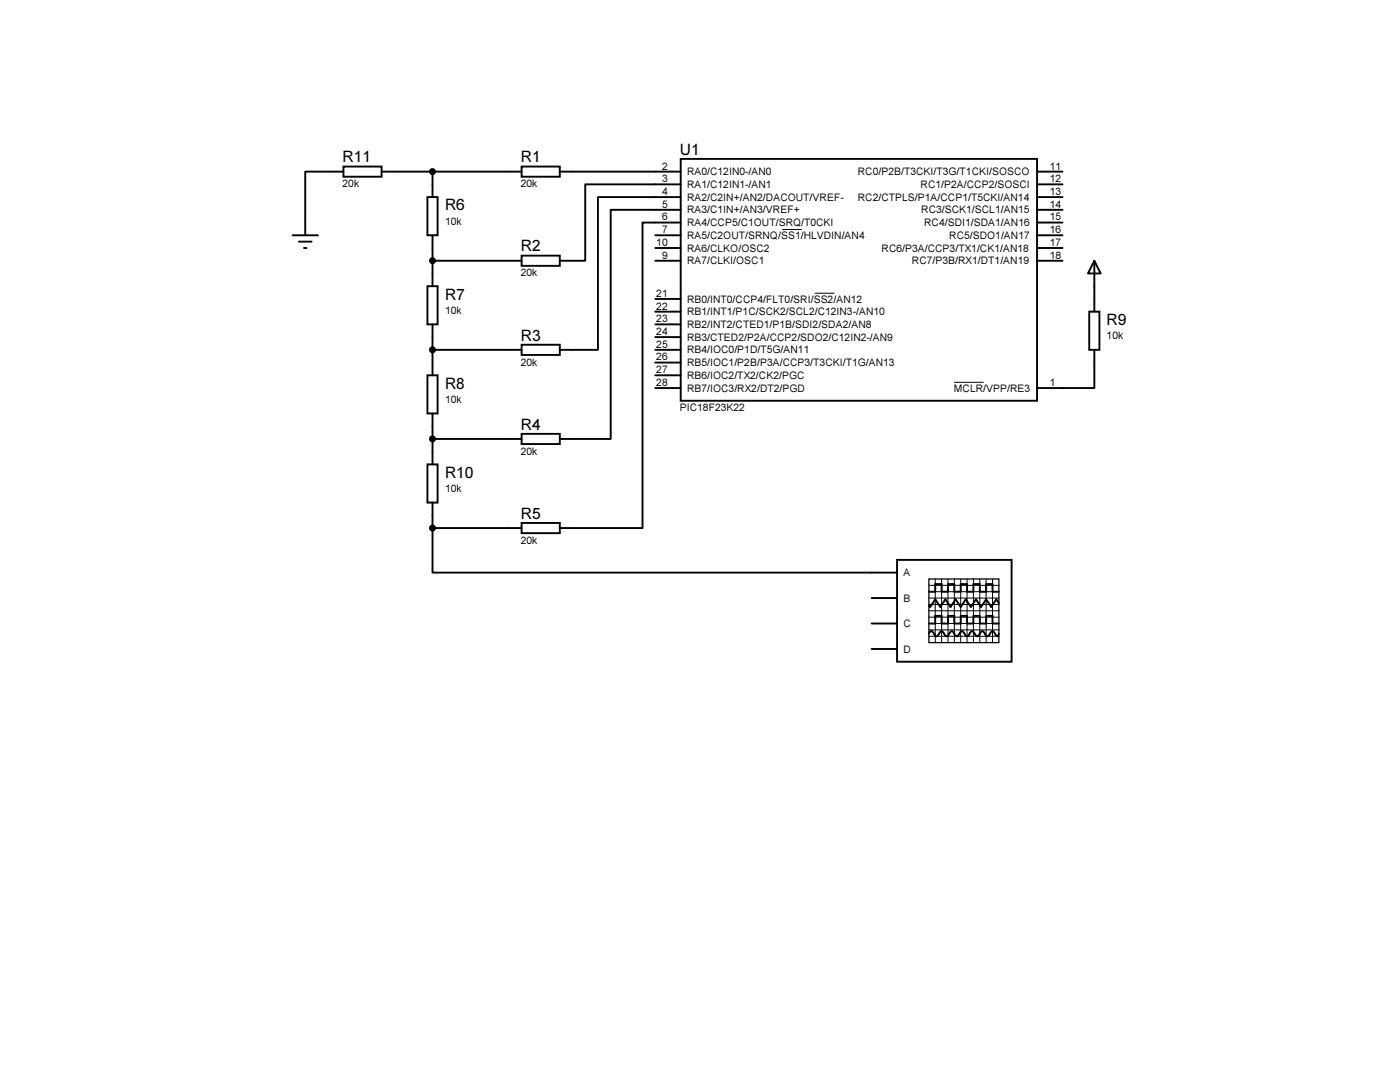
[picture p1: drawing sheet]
<svg xmlns="http://www.w3.org/2000/svg" width="279mm" height="216mm" viewBox="0 0 279 216" stroke-linecap="round" stroke-linejoin="round" font-family="sans-serif">
<defs><g id="words">
<g font-size="3.1">
<text x="68.4" y="32.4">R11</text>
<text x="103.9" y="32.4">R1</text>
<text x="135.7" y="30.9">U1</text>
<text x="88.8" y="42">R6</text>
<text x="103.9" y="50.2">R2</text>
<text x="88.8" y="59.8">R7</text>
<text x="220.9" y="64.9">R9</text>
<text x="103.9" y="67.9">R3</text>
<text x="88.8" y="77.6">R8</text>
<text x="103.9" y="85.7">R4</text>
<text x="88.8" y="95.3">R10</text>
<text x="103.9" y="103.5">R5</text>
</g>
<g font-size="2.1">
<text x="132.2" y="33.8">2</text>
<text x="137.1" y="35">RA0/C12IN0-/AN0</text>
<text x="171.2" y="35">RC0/P2B/T3CKI/T3G/T1CKI/SOSCO</text>
<text x="209.5" y="33.8">11</text>
<text x="68.4" y="37.4">20k</text>
<text x="103.9" y="37.4">20k</text>
<text x="132.2" y="36.4">3</text>
<text x="132.2" y="41.4">5</text>
<text x="132.2" y="38.9">4</text>
<text x="137.1" y="37.5">RA1/C12IN1-/AN1</text>
<text x="137.1" y="40">RA2/C2IN+/AN2/DACOUT/VREF-</text>
<text x="171.2" y="40">RC2/CTPLS/P1A/CCP1/T5CKI/AN14</text>
<text x="183.7" y="37.5">RC1/P2A/CCP2/SOSCI</text>
<text x="209.5" y="36.4">12</text>
<text x="209.5" y="41.4">14</text>
<text x="209.5" y="38.9">13</text>
<text x="88.8" y="44.9">10k</text>
<text x="132.2" y="44">6</text>
<text x="132.2" y="46.5">7</text>
<text x="137.1" y="45.1">RA4/CCP5/C1OUT/SRQ/T0CKI</text>
<text x="137.1" y="42.6">RA3/C1IN+/AN3/VREF+</text>
<text x="137.1" y="47.7">RA5/C2OUT/SRNQ/SS1/HLVDIN/AN4</text>
<text x="183.9" y="42.6">RC3/SCK1/SCL1/AN15</text>
<text x="184.4" y="45.1">RC4/SDI1/SDA1/AN16</text>
<text x="189.4" y="47.7">RC5/SDO1/AN17</text>
<text x="209.5" y="46.5">16</text>
<text x="209.5" y="44">15</text>
<text x="131" y="49.1">10</text>
<text x="132.2" y="51.6">9</text>
<text x="137.1" y="50.2">RA6/CLKO/OSC2</text>
<text x="137.1" y="52.7">RA7/CLKI/OSC1</text>
<text x="175.9" y="50.2">RC6/P3A/CCP3/TX1/CK1/AN18</text>
<text x="182" y="52.7">RC7/P3B/RX1/DT1/AN19</text>
<text x="209.5" y="49.1">17</text>
<text x="209.5" y="51.6">18</text>
<text x="103.9" y="55.2">20k</text>
<text x="131" y="59.2">21</text>
<text x="88.8" y="62.7">10k</text>
<text x="131" y="61.8">22</text>
<text x="131" y="64.3">23</text>
<text x="137.1" y="60.4">RB0/INT0/CCP4/FLT0/SRI/SS2/AN12</text>
<text x="137.1" y="62.9">RB1/INT1/P1C/SCK2/SCL2/C12IN3-/AN10</text>
<text x="137.1" y="65.4">RB2/INT2/CTED1/P1B/SDI2/SDA2/AN8</text>
<text x="131" y="69.4">25</text>
<text x="131" y="71.9">26</text>
<text x="131" y="66.8">24</text>
<text x="137.1" y="70.5">RB4/IOC0/P1D/T5G/AN11</text>
<text x="137.1" y="68">RB3/CTED2/P2A/CCP2/SDO2/C12IN2-/AN9</text>
<text x="220.9" y="67.7">10k</text>
<text x="103.9" y="72.9">20k</text>
<text x="131" y="74.5">27</text>
<text x="131" y="77">28</text>
<text x="137.1" y="73.1">RB5/IOC1/P2B/P3A/CCP3/T3CKI/T1G/AN13</text>
<text x="137.1" y="75.6">RB6/IOC2/TX2/CK2/PGC</text>
<text x="209.5" y="77">1</text>
<text x="88.8" y="80.4">10k</text>
<text x="135.7" y="82.1">PIC18F23K22</text>
<text x="137.1" y="78.1">RB7/IOC3/RX2/DT2/PGD</text>
<text x="190.4" y="78.1">MCLR/VPP/RE3</text>
<text x="103.9" y="90.7">20k</text>
<text x="88.8" y="98.2">10k</text>
<text x="103.9" y="108.5">20k</text>
<text x="180.3" y="115">A</text>
<text x="180.3" y="120.1">B</text>
<text x="180.3" y="125.1">C</text>
<text x="180.3" y="130.2">D</text>
</g>
</g></defs>
<g fill="none" stroke="#000" stroke-width=".38">
<path d="M68.5 33.2h7.7v2.1h-7.7zM68.5 34.2h-7.6v12.7M76.2 34.2h27.9M85.3 39.3h2v7.6h-2zM86.3 34.2v5.1M104.1 33.2h7.6v2.1h-7.6zM111.7 34.2h24.1M135.8 31.7h71.2v48.3h-71.2zM135.8 36.8h-19v15.2h-5.1M135.8 39.3h-16.5v30.5h-7.6M207 34.2h5M207 36.8h5"/>
<path d="M207 39.3h5M58.4 46.9h5.1M59.6 48.2h2.6M60.7 49.5h.5M85.3 57.1h2v7.6h-2zM86.3 46.9v10.2M86.3 52h17.8M104.1 51h7.6v2h-7.6zM130.8 52h5M130.8 46.9h5M130.8 49.5h5M130.8 59.6h5"/>
<path d="M135.8 41.9h-13.9v45.7h-10.2M135.8 44.4h-7.6v61h-16.5M207 52h5M207 44.4h5M207 41.9h5M207 46.9h5M207 49.5h5M218.4 52l1.3 2.6h-2.6zM218.4 52v10.2M85.3 74.9h2v7.6h-2zM86.3 64.7v10.2M86.3 69.8h17.8"/>
<path d="M104.1 68.8h7.6v2h-7.6zM130.8 69.8h5M130.8 72.3h5M130.8 74.9h5M130.8 77.4h5M130.8 62.2h5M130.8 64.7h5M130.8 67.3h5M217.4 62.2h2v7.6h-2zM218.4 69.8v7.6h-11.4M85.3 92.7h2v7.6h-2zM86.3 82.5v10.2"/>
<path d="M86.3 87.6h17.8M104.1 86.6h7.6v2h-7.6zM86.3 105.4v8.9h92.7M86.3 100.3v5.1M86.3 105.4h17.8M104.1 104.4h7.6v2h-7.6zM173.9 119.3h5.1M179 111.7h22.9v20.3h-22.9zM185.4 118.1h1.2v-1.6h1.3v1.6h1.3v-1.6h1.3v1.6h1.2v-1.6h1.3v1.6h1.3v-1.6h1.2v1.6h1.3v-1.6h1.3v1.6h1.2M173.9 124.4h5.1M173.9 129.5h5.1M185.4 126.4l.5-.5 1 1.1 1-1.1 1 1.1 1-1.1 1.1 1.1 1-1.1 1 1.1 1-1.1 1 1.1 1-1.1 1.1 1.1 1-1.1 1 1.1 .2-.6"/>
<path d="M185.4 124.4h1.2v-1.5h1.3v1.5h1.3v-1.5h1.3v1.5h1.2v-1.5h1.3v1.5h1.3v-1.5h1.2v1.5h1.3v-1.5h1.3v1.5h1.2M199.3 120.4l-.5-.8-1 1.5-1-1.5-1 1.5-1-1.5-1 1.5-1.1-1.5-1 1.5-1-1.5-1 1.5-1-1.5-1 1.5-1.1-1.5-1 1.5-.2-.2"/>
<circle cx="86.3" cy="34.2" r=".51"/>
<circle cx="86.3" cy="52" r=".51"/>
<circle cx="86.3" cy="69.8" r=".51"/>
<circle cx="86.3" cy="87.6" r=".51"/>
<circle cx="86.3" cy="105.4" r=".51"/>
</g>
<g fill="none" stroke="#000" stroke-width=".2">
<path d="M156.1 45.8h3.9M162.6 58.5h3.9M190.4 76.3h5.9M185.4 119.3h14M185.4 116.8h14M185.4 118.1h14M186.6 115.5l.1 12.7M187.9 115.5l.1 12.7M189.2 115.5v12.7M190.5 115.5v12.7M191.7 115.5l.1 12.7M193 115.5v12.7"/>
<path d="M194.3 115.5v12.7M195.5 115.5l.1 12.7M196.8 115.5v12.7M198.1 115.5v12.7M185.4 120.6h14M185.4 123.1h14M185.4 124.4h14M185.4 125.7h14M185.4 127h14M185.4 121.9h14"/>
</g>
<path d="M185.4 115.5h13.9v12.7h-13.9z" fill="none" stroke="#000" stroke-width=".25"/>
<g fill="#000">
<circle cx="86.3" cy="34.2" r=".51"/>
<circle cx="86.3" cy="52" r=".51"/>
<circle cx="86.3" cy="69.8" r=".51"/>
<circle cx="86.3" cy="87.6" r=".51"/>
<circle cx="86.3" cy="105.4" r=".51"/>
</g>
<use href="#words"/>
</svg>
